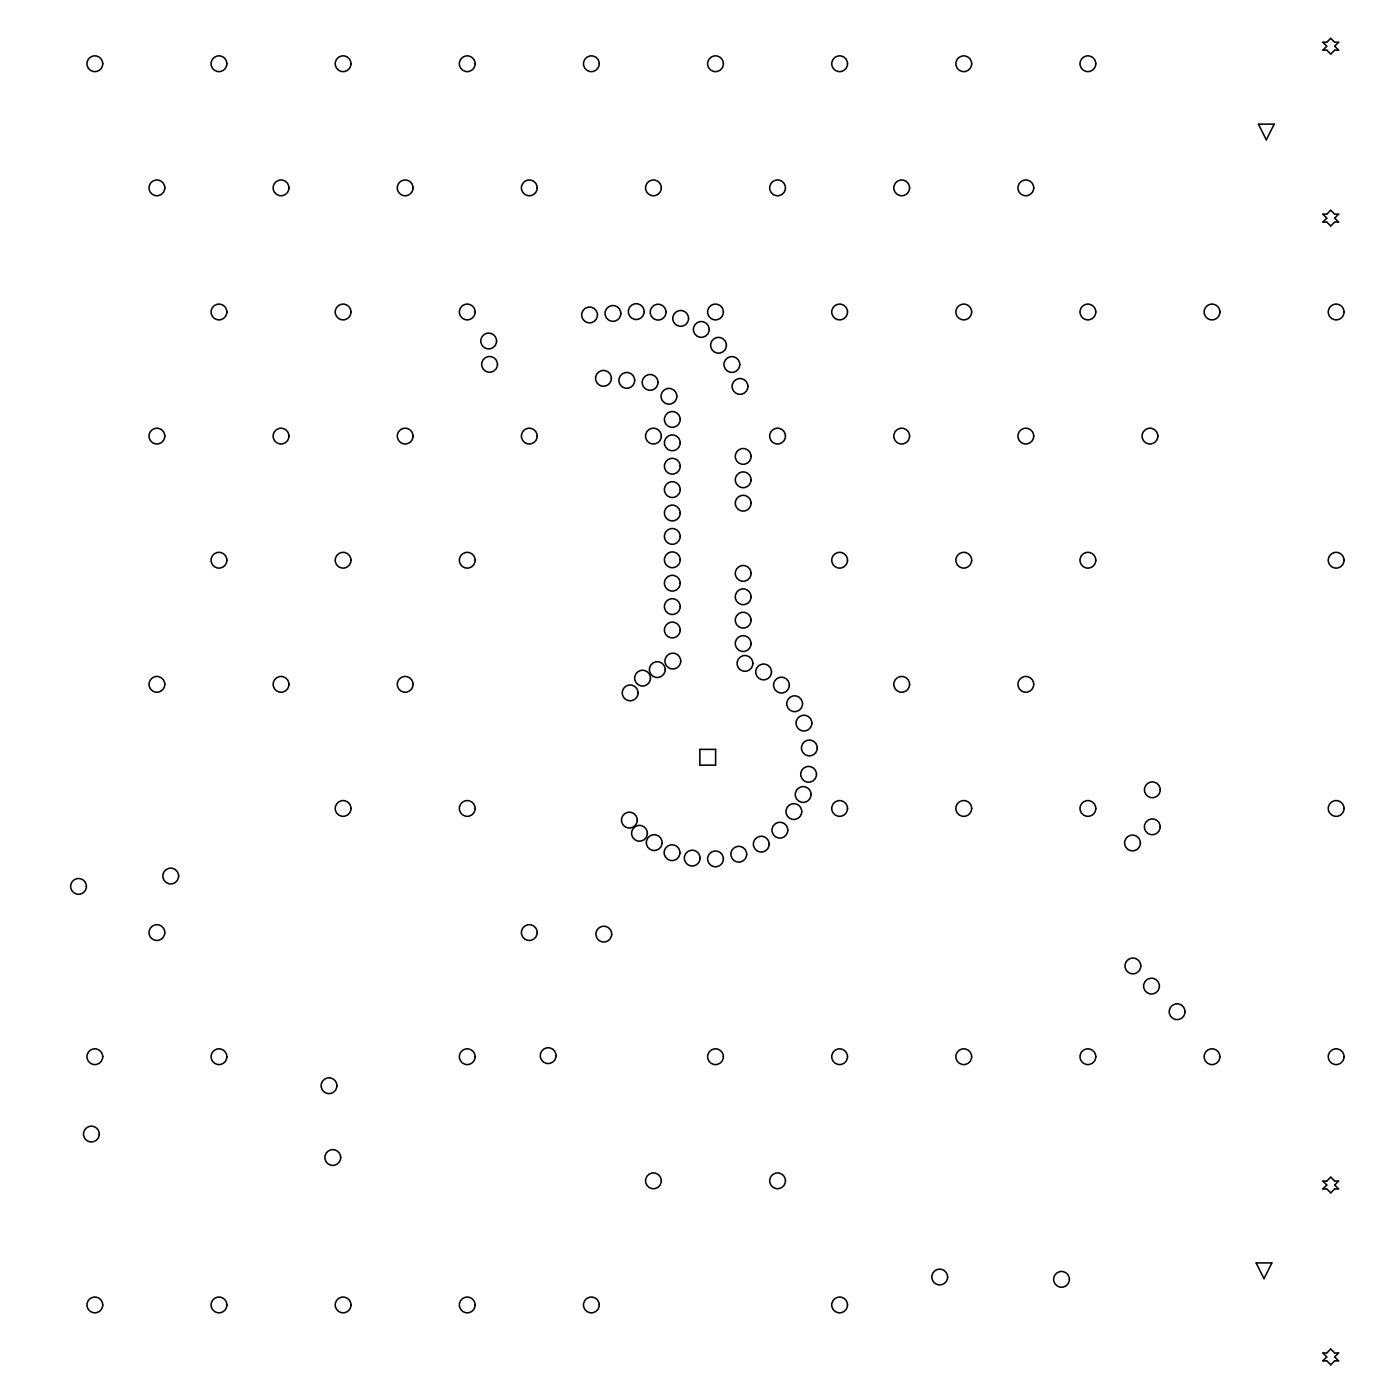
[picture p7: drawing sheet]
<svg xmlns="http://www.w3.org/2000/svg" width="75mm" height="75mm" viewBox="0 0 75 75" stroke-linecap="round" stroke-linejoin="round" font-family="sans-serif">
<g fill="none" stroke="#000" stroke-width=".08">
<path d="M67.5 6.7h.9l-.4 .8zM71 11.5h.2l.2-.2 .2 .2h.2l-.2 .2 .2 .2h-.2l-.2 .2-.2-.2h-.2l.2-.2zM71 2.3h.2l.2-.2 .2 .2h.2l-.2 .2 .2 .2h-.2l-.2 .2-.2-.2h-.2l.2-.2zM37.6 40.2h.8v.9h-.8zM67.4 67.8h.9l-.5 .8zM71 72.6h.2l.2-.2 .2 .2h.2l-.2 .2 .2 .2h-.2l-.2 .3-.2-.3h-.2l.2-.2zM71 63.4h.2l.2-.2 .2 .2h.2l-.2 .2 .2 .2h-.2l-.2 .2-.2-.2h-.2l.2-.2z"/>
<circle cx="5.1" cy="3.4" r=".42"/>
<circle cx="8.4" cy="10.1" r=".42"/>
<circle cx="11.8" cy="3.4" r=".42"/>
<circle cx="11.8" cy="16.7" r=".42"/>
<circle cx="15.1" cy="10.1" r=".42"/>
<circle cx="18.4" cy="16.7" r=".42"/>
<circle cx="18.4" cy="3.4" r=".42"/>
<circle cx="21.7" cy="10.1" r=".42"/>
<circle cx="25.1" cy="16.7" r=".42"/>
<circle cx="25.1" cy="3.4" r=".42"/>
<circle cx="26.2" cy="18.3" r=".42"/>
<circle cx="26.3" cy="19.6" r=".42"/>
<circle cx="28.4" cy="10.1" r=".42"/>
<circle cx="31.6" cy="16.9" r=".42"/>
<circle cx="31.7" cy="3.4" r=".42"/>
<circle cx="32.9" cy="16.8" r=".42"/>
<circle cx="34.1" cy="16.7" r=".42"/>
<circle cx="35.1" cy="10.1" r=".42"/>
<circle cx="35.3" cy="16.8" r=".42"/>
<circle cx="36.5" cy="17.1" r=".42"/>
<circle cx="37.6" cy="17.7" r=".42"/>
<circle cx="38.4" cy="16.7" r=".42"/>
<circle cx="38.4" cy="3.4" r=".42"/>
<circle cx="38.6" cy="18.5" r=".42"/>
<circle cx="39.3" cy="19.6" r=".42"/>
<circle cx="41.7" cy="10.1" r=".42"/>
<circle cx="45.1" cy="16.7" r=".42"/>
<circle cx="45.1" cy="3.4" r=".42"/>
<circle cx="48.4" cy="10.1" r=".42"/>
<circle cx="51.7" cy="16.7" r=".42"/>
<circle cx="51.7" cy="3.4" r=".42"/>
<circle cx="55.1" cy="10.1" r=".42"/>
<circle cx="58.4" cy="16.7" r=".42"/>
<circle cx="58.4" cy="3.4" r=".42"/>
<circle cx="65.1" cy="16.7" r=".42"/>
<circle cx="71.7" cy="16.7" r=".42"/>
<circle cx="8.4" cy="23.4" r=".42"/>
<circle cx="8.4" cy="36.7" r=".42"/>
<circle cx="11.8" cy="30.1" r=".42"/>
<circle cx="15.1" cy="23.4" r=".42"/>
<circle cx="15.1" cy="36.7" r=".42"/>
<circle cx="18.4" cy="30.1" r=".42"/>
<circle cx="21.7" cy="23.4" r=".42"/>
<circle cx="21.7" cy="36.7" r=".42"/>
<circle cx="25.1" cy="30.1" r=".42"/>
<circle cx="28.4" cy="23.4" r=".42"/>
<circle cx="32.4" cy="20.3" r=".42"/>
<circle cx="33.6" cy="20.4" r=".42"/>
<circle cx="33.8" cy="37.2" r=".42"/>
<circle cx="34.5" cy="36.4" r=".42"/>
<circle cx="34.9" cy="20.5" r=".42"/>
<circle cx="35.1" cy="23.4" r=".42"/>
<circle cx="35.3" cy="35.9" r=".42"/>
<circle cx="35.9" cy="21.3" r=".42"/>
<circle cx="36.1" cy="26.3" r=".42"/>
<circle cx="36.1" cy="27.5" r=".42"/>
<circle cx="36.1" cy="31.3" r=".42"/>
<circle cx="36.1" cy="25" r=".42"/>
<circle cx="36.1" cy="33.8" r=".42"/>
<circle cx="36.1" cy="32.6" r=".42"/>
<circle cx="36.1" cy="28.8" r=".42"/>
<circle cx="36.1" cy="23.8" r=".42"/>
<circle cx="36.1" cy="22.5" r=".42"/>
<circle cx="36.1" cy="30" r=".42"/>
<circle cx="36.1" cy="35.5" r=".42"/>
<circle cx="39.7" cy="20.7" r=".42"/>
<circle cx="39.9" cy="27" r=".42"/>
<circle cx="39.9" cy="30.8" r=".42"/>
<circle cx="39.9" cy="34.5" r=".42"/>
<circle cx="39.9" cy="33.3" r=".42"/>
<circle cx="39.9" cy="25.8" r=".42"/>
<circle cx="39.9" cy="32" r=".42"/>
<circle cx="39.9" cy="24.5" r=".42"/>
<circle cx="40" cy="35.6" r=".42"/>
<circle cx="41" cy="36.1" r=".42"/>
<circle cx="41.7" cy="23.4" r=".42"/>
<circle cx="41.9" cy="36.8" r=".42"/>
<circle cx="42.7" cy="37.8" r=".42"/>
<circle cx="43.2" cy="38.8" r=".42"/>
<circle cx="45.1" cy="30.1" r=".42"/>
<circle cx="48.4" cy="23.4" r=".42"/>
<circle cx="48.4" cy="36.7" r=".42"/>
<circle cx="51.7" cy="30.1" r=".42"/>
<circle cx="55.1" cy="23.4" r=".42"/>
<circle cx="55.1" cy="36.7" r=".42"/>
<circle cx="58.4" cy="30.1" r=".42"/>
<circle cx="61.7" cy="23.4" r=".42"/>
<circle cx="71.7" cy="30.1" r=".42"/>
<circle cx="4.2" cy="47.6" r=".42"/>
<circle cx="5.1" cy="56.7" r=".42"/>
<circle cx="8.4" cy="50.1" r=".42"/>
<circle cx="9.2" cy="47" r=".42"/>
<circle cx="11.8" cy="56.7" r=".42"/>
<circle cx="17.7" cy="58.3" r=".42"/>
<circle cx="18.4" cy="43.4" r=".42"/>
<circle cx="25.1" cy="56.7" r=".42"/>
<circle cx="25.1" cy="43.4" r=".42"/>
<circle cx="28.4" cy="50.1" r=".42"/>
<circle cx="29.4" cy="56.7" r=".42"/>
<circle cx="32.4" cy="50.1" r=".42"/>
<circle cx="33.8" cy="44" r=".42"/>
<circle cx="34.3" cy="44.7" r=".42"/>
<circle cx="35.1" cy="45.2" r=".42"/>
<circle cx="36.1" cy="45.8" r=".42"/>
<circle cx="37.2" cy="46.1" r=".42"/>
<circle cx="38.4" cy="46.1" r=".42"/>
<circle cx="38.4" cy="56.7" r=".42"/>
<circle cx="39.7" cy="45.8" r=".42"/>
<circle cx="40.9" cy="45.3" r=".42"/>
<circle cx="41.9" cy="44.6" r=".42"/>
<circle cx="42.6" cy="43.6" r=".42"/>
<circle cx="43.1" cy="42.6" r=".42"/>
<circle cx="43.4" cy="41.6" r=".42"/>
<circle cx="43.4" cy="40.1" r=".42"/>
<circle cx="45.1" cy="56.7" r=".42"/>
<circle cx="45.1" cy="43.4" r=".42"/>
<circle cx="51.7" cy="56.7" r=".42"/>
<circle cx="51.7" cy="43.4" r=".42"/>
<circle cx="58.4" cy="56.7" r=".42"/>
<circle cx="58.4" cy="43.4" r=".42"/>
<circle cx="60.8" cy="45.2" r=".42"/>
<circle cx="60.8" cy="51.8" r=".42"/>
<circle cx="61.8" cy="52.9" r=".42"/>
<circle cx="61.8" cy="44.4" r=".42"/>
<circle cx="61.8" cy="42.4" r=".42"/>
<circle cx="63.2" cy="54.3" r=".42"/>
<circle cx="65.1" cy="56.7" r=".42"/>
<circle cx="71.7" cy="56.7" r=".42"/>
<circle cx="71.7" cy="43.4" r=".42"/>
<circle cx="4.9" cy="60.9" r=".42"/>
<circle cx="5.1" cy="70" r=".42"/>
<circle cx="11.8" cy="70" r=".42"/>
<circle cx="17.9" cy="62.1" r=".42"/>
<circle cx="18.4" cy="70" r=".42"/>
<circle cx="25.1" cy="70" r=".42"/>
<circle cx="31.7" cy="70" r=".42"/>
<circle cx="35.1" cy="63.4" r=".42"/>
<circle cx="41.7" cy="63.4" r=".42"/>
<circle cx="45.1" cy="70" r=".42"/>
<circle cx="50.4" cy="68.5" r=".42"/>
<circle cx="57" cy="68.7" r=".42"/>
</g>
</svg>
